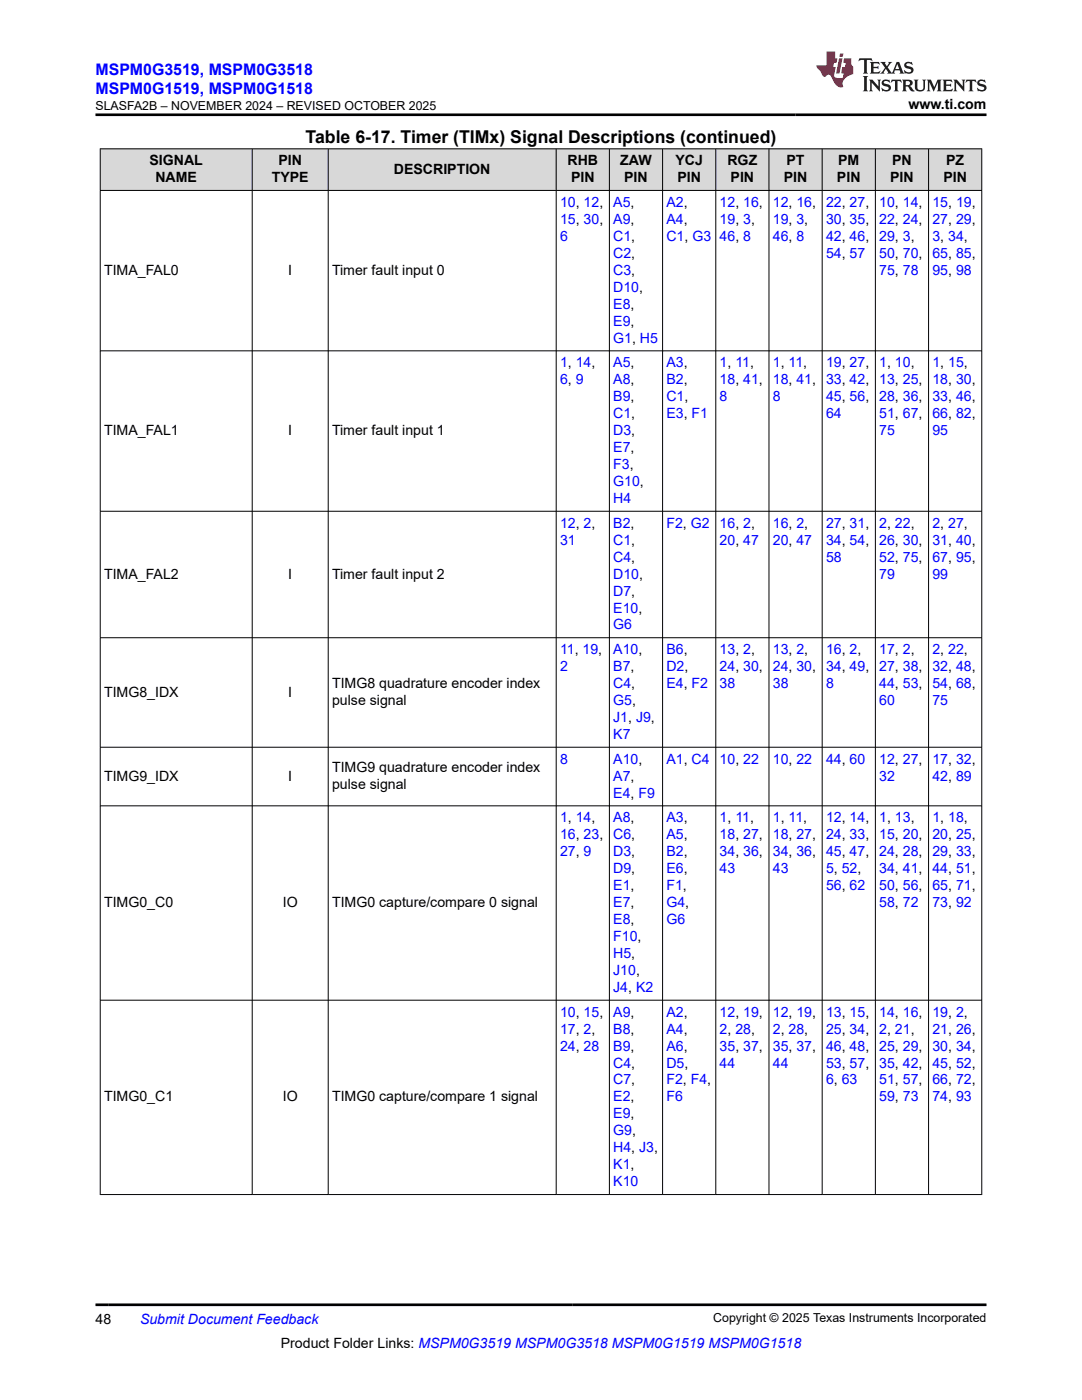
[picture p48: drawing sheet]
<svg xmlns="http://www.w3.org/2000/svg" width="216mm" height="279mm" viewBox="0 0 216 279" stroke-linecap="round" stroke-linejoin="round" font-family="sans-serif">
<defs><g id="words">
<text font-size="3.5" x="61" y="28.5">Table 6-17. Timer (TIMx) Signal Descriptions (continued)</text>
<g font-size="3.2" fill="#00f">
<text x="19.1" y="14.9">MSPM0G3519, MSPM0G3518</text>
<text x="19.1" y="18.7">MSPM0G1519, MSPM0G1518</text>
</g>
<g font-size="2.8">
<text x="181.3" y="21.8">www.ti.com</text>
<text x="29.8" y="33">SIGNAL</text>
<text x="55.6" y="33">PIN</text>
<text x="78.6" y="34.7">DESCRIPTION</text>
<text x="113.2" y="33">RHB</text>
<text x="123.8" y="33">ZAW</text>
<text x="134.8" y="33">YCJ</text>
<text x="145.2" y="33">RGZ</text>
<text x="156.9" y="33">PT</text>
<text x="167.2" y="33">PM</text>
<text x="178" y="33">PN</text>
<text x="188.8" y="33">PZ</text>
<text x="31" y="36.4">NAME</text>
<text x="54.2" y="36.4">TYPE</text>
<text x="113.9" y="36.4">PIN</text>
<text x="124.6" y="36.4">PIN</text>
<text x="135.2" y="36.4">PIN</text>
<text x="145.8" y="36.4">PIN</text>
<text x="156.4" y="36.4">PIN</text>
<text x="167" y="36.4">PIN</text>
<text x="177.6" y="36.4">PIN</text>
<text x="188.2" y="36.4">PIN</text>
<text x="20.8" y="54.8">TIMA_FAL0</text>
<text x="57.5" y="54.8">I</text>
<text x="66.3" y="54.8">Timer fault input 0</text>
<text x="20.8" y="86.8">TIMA_FAL1</text>
<text x="57.5" y="86.8">I</text>
<text x="66.3" y="86.8">Timer fault input 1</text>
<text x="20.8" y="115.5">TIMA_FAL2</text>
<text x="57.5" y="115.5">I</text>
<text x="66.3" y="115.5">Timer fault input 2</text>
<text x="66.3" y="137.3">TIMG8 quadrature encoder index</text>
<text x="20.8" y="139">TIMG8_IDX</text>
<text x="57.5" y="139">I</text>
<text x="66.3" y="140.7">pulse signal</text>
<text x="20.8" y="155.8">TIMG9_IDX</text>
<text x="57.5" y="155.8">I</text>
<text x="66.3" y="154.1">TIMG9 quadrature encoder index</text>
<text x="66.3" y="157.5">pulse signal</text>
<text x="20.8" y="181">TIMG0_C0</text>
<text x="56.4" y="181">IO</text>
<text x="66.3" y="181">TIMG0 capture/compare 0 signal</text>
<text x="20.8" y="219.8">TIMG0_C1</text>
<text x="56.4" y="219.8">IO</text>
<text x="66.3" y="219.8">TIMG0 capture/compare 1 signal</text>
<text x="19.1" y="264.2">48</text>
<text x="56" y="269">Product Folder Links: MSPM0G3519 MSPM0G3518 MSPM0G1519 MSPM0G1518</text>
</g>
<g font-size="2.8" fill="#00f">
<text x="111.8" y="41.3">10, 12,</text>
<text x="122.4" y="41.3">A5,</text>
<text x="133" y="41.3">A2,</text>
<text x="143.6" y="41.3">12, 16,</text>
<text x="154.2" y="41.3">12, 16,</text>
<text x="164.8" y="41.3">22, 27,</text>
<text x="175.4" y="41.3">10, 14,</text>
<text x="186.1" y="41.3">15, 19,</text>
<text x="111.8" y="44.7">15, 30,</text>
<text x="122.4" y="44.7">A9,</text>
<text x="133" y="44.7">A4,</text>
<text x="143.6" y="44.7">19, 3,</text>
<text x="154.2" y="44.7">19, 3,</text>
<text x="164.8" y="44.7">30, 35,</text>
<text x="175.4" y="44.7">22, 24,</text>
<text x="186.1" y="44.7">27, 29,</text>
<text x="111.8" y="48.1">6</text>
<text x="122.4" y="48.1">C1,</text>
<text x="122.4" y="51.4">C2,</text>
<text x="133" y="48.1">C1, G3</text>
<text x="143.6" y="48.1">46, 8</text>
<text x="154.2" y="48.1">46, 8</text>
<text x="164.8" y="48.1">42, 46,</text>
<text x="164.8" y="51.4">54, 57</text>
<text x="175.4" y="48.1">29, 3,</text>
<text x="175.4" y="51.4">50, 70,</text>
<text x="186.1" y="48.1">3, 34,</text>
<text x="186.1" y="51.4">65, 85,</text>
<text x="122.4" y="54.8">C3,</text>
<text x="122.4" y="58.2">D10,</text>
<text x="175.4" y="54.8">75, 78</text>
<text x="186.1" y="54.8">95, 98</text>
<text x="122.4" y="61.6">E8,</text>
<text x="122.4" y="65">E9,</text>
<text x="122.4" y="68.4">G1, H5</text>
<text x="111.8" y="73.3">1, 14,</text>
<text x="111.8" y="76.7">6, 9</text>
<text x="122.4" y="73.3">A5,</text>
<text x="122.4" y="76.7">A8,</text>
<text x="133" y="73.3">A3,</text>
<text x="133" y="76.7">B2,</text>
<text x="143.6" y="73.3">1, 11,</text>
<text x="143.6" y="76.7">18, 41,</text>
<text x="154.2" y="73.3">1, 11,</text>
<text x="154.2" y="76.7">18, 41,</text>
<text x="164.8" y="73.3">19, 27,</text>
<text x="164.8" y="76.7">33, 42,</text>
<text x="175.4" y="73.3">1, 10,</text>
<text x="175.4" y="76.7">13, 25,</text>
<text x="186.1" y="73.3">1, 15,</text>
<text x="186.1" y="76.7">18, 30,</text>
<text x="122.4" y="80.1">B9,</text>
<text x="122.4" y="83.5">C1,</text>
<text x="133" y="80.1">C1,</text>
<text x="133" y="83.5">E3, F1</text>
<text x="143.6" y="80.1">8</text>
<text x="154.2" y="80.1">8</text>
<text x="164.8" y="80.1">45, 56,</text>
<text x="164.8" y="83.5">64</text>
<text x="175.4" y="80.1">28, 36,</text>
<text x="175.4" y="83.5">51, 67,</text>
<text x="186.1" y="80.1">33, 46,</text>
<text x="186.1" y="83.5">66, 82,</text>
<text x="122.4" y="86.8">D3,</text>
<text x="175.4" y="86.8">75</text>
<text x="186.1" y="86.8">95</text>
<text x="122.4" y="90.2">E7,</text>
<text x="122.4" y="93.6">F3,</text>
<text x="122.4" y="97">G10,</text>
<text x="122.4" y="100.4">H4</text>
<text x="111.8" y="105.3">12, 2,</text>
<text x="122.4" y="105.3">B2,</text>
<text x="133" y="105.3">F2, G2</text>
<text x="143.6" y="105.3">16, 2,</text>
<text x="154.2" y="105.3">16, 2,</text>
<text x="164.8" y="105.3">27, 31,</text>
<text x="175.4" y="105.3">2, 22,</text>
<text x="186.1" y="105.3">2, 27,</text>
<text x="111.8" y="108.7">31</text>
<text x="122.4" y="108.7">C1,</text>
<text x="122.4" y="112.1">C4,</text>
<text x="143.6" y="108.7">20, 47</text>
<text x="154.2" y="108.7">20, 47</text>
<text x="164.8" y="108.7">34, 54,</text>
<text x="164.8" y="112.1">58</text>
<text x="175.4" y="108.7">26, 30,</text>
<text x="175.4" y="112.1">52, 75,</text>
<text x="186.1" y="108.7">31, 40,</text>
<text x="186.1" y="112.1">67, 95,</text>
<text x="122.4" y="115.5">D10,</text>
<text x="122.4" y="118.9">D7,</text>
<text x="175.4" y="115.5">79</text>
<text x="186.1" y="115.5">99</text>
<text x="122.4" y="122.2">E10,</text>
<text x="122.4" y="125.6">G6</text>
<text x="111.8" y="130.5">11, 19,</text>
<text x="122.4" y="130.5">A10,</text>
<text x="133" y="130.5">B6,</text>
<text x="143.6" y="130.5">13, 2,</text>
<text x="154.2" y="130.5">13, 2,</text>
<text x="164.8" y="130.5">16, 2,</text>
<text x="175.4" y="130.5">17, 2,</text>
<text x="186.1" y="130.5">2, 22,</text>
<text x="111.8" y="133.9">2</text>
<text x="122.4" y="133.9">B7,</text>
<text x="122.4" y="137.3">C4,</text>
<text x="133" y="133.9">D2,</text>
<text x="133" y="137.3">E4, F2</text>
<text x="143.6" y="133.9">24, 30,</text>
<text x="143.6" y="137.3">38</text>
<text x="154.2" y="133.9">24, 30,</text>
<text x="154.2" y="137.3">38</text>
<text x="164.8" y="133.9">34, 49,</text>
<text x="164.8" y="137.3">8</text>
<text x="175.4" y="133.9">27, 38,</text>
<text x="175.4" y="137.3">44, 53,</text>
<text x="186.1" y="133.9">32, 48,</text>
<text x="186.1" y="137.3">54, 68,</text>
<text x="122.4" y="140.7">G5,</text>
<text x="175.4" y="140.7">60</text>
<text x="186.1" y="140.7">75</text>
<text x="122.4" y="144.1">J1, J9,</text>
<text x="122.4" y="147.5">K7</text>
<text x="111.8" y="152.4">8</text>
<text x="122.4" y="152.4">A10,</text>
<text x="122.4" y="155.8">A7,</text>
<text x="133" y="152.4">A1, C4</text>
<text x="143.6" y="152.4">10, 22</text>
<text x="154.2" y="152.4">10, 22</text>
<text x="164.8" y="152.4">44, 60</text>
<text x="175.4" y="152.4">12, 27,</text>
<text x="175.4" y="155.8">32</text>
<text x="186.1" y="152.4">17, 32,</text>
<text x="186.1" y="155.8">42, 89</text>
<text x="122.4" y="159.2">E4, F9</text>
<text x="111.8" y="164.1">1, 14,</text>
<text x="111.8" y="167.5">16, 23,</text>
<text x="122.4" y="164.1">A8,</text>
<text x="122.4" y="167.5">C6,</text>
<text x="133" y="164.1">A3,</text>
<text x="133" y="167.5">A5,</text>
<text x="143.6" y="164.1">1, 11,</text>
<text x="143.6" y="167.5">18, 27,</text>
<text x="154.2" y="164.1">1, 11,</text>
<text x="154.2" y="167.5">18, 27,</text>
<text x="164.8" y="164.1">12, 14,</text>
<text x="164.8" y="167.5">24, 33,</text>
<text x="175.4" y="164.1">1, 13,</text>
<text x="175.4" y="167.5">15, 20,</text>
<text x="186.1" y="164.1">1, 18,</text>
<text x="186.1" y="167.5">20, 25,</text>
<text x="111.8" y="170.9">27, 9</text>
<text x="122.4" y="170.9">D3,</text>
<text x="133" y="170.9">B2,</text>
<text x="143.6" y="170.9">34, 36,</text>
<text x="154.2" y="170.9">34, 36,</text>
<text x="164.8" y="170.9">45, 47,</text>
<text x="175.4" y="170.9">24, 28,</text>
<text x="186.1" y="170.9">29, 33,</text>
<text x="122.4" y="174.3">D9,</text>
<text x="122.4" y="177.6">E1,</text>
<text x="133" y="174.3">E6,</text>
<text x="133" y="177.6">F1,</text>
<text x="143.6" y="174.3">43</text>
<text x="154.2" y="174.3">43</text>
<text x="164.8" y="174.3">5, 52,</text>
<text x="164.8" y="177.6">56, 62</text>
<text x="175.4" y="174.3">34, 41,</text>
<text x="175.4" y="177.6">50, 56,</text>
<text x="186.1" y="174.3">44, 51,</text>
<text x="186.1" y="177.6">65, 71,</text>
<text x="122.4" y="181">E7,</text>
<text x="122.4" y="184.4">E8,</text>
<text x="133" y="181">G4,</text>
<text x="133" y="184.4">G6</text>
<text x="175.4" y="181">58, 72</text>
<text x="186.1" y="181">73, 92</text>
<text x="122.4" y="187.8">F10,</text>
<text x="122.4" y="191.2">H5,</text>
<text x="122.4" y="194.6">J10,</text>
<text x="122.4" y="198">J4, K2</text>
<text x="111.8" y="202.9">10, 15,</text>
<text x="122.4" y="202.9">A9,</text>
<text x="133" y="202.9">A2,</text>
<text x="143.6" y="202.9">12, 19,</text>
<text x="154.2" y="202.9">12, 19,</text>
<text x="164.8" y="202.9">13, 15,</text>
<text x="175.4" y="202.9">14, 16,</text>
<text x="186.1" y="202.9">19, 2,</text>
<text x="111.8" y="206.3">17, 2,</text>
<text x="111.8" y="209.7">24, 28</text>
<text x="122.4" y="206.3">B8,</text>
<text x="122.4" y="209.7">B9,</text>
<text x="133" y="206.3">A4,</text>
<text x="133" y="209.7">A6,</text>
<text x="143.6" y="206.3">2, 28,</text>
<text x="143.6" y="209.7">35, 37,</text>
<text x="154.2" y="206.3">2, 28,</text>
<text x="154.2" y="209.7">35, 37,</text>
<text x="164.8" y="206.3">25, 34,</text>
<text x="164.8" y="209.7">46, 48,</text>
<text x="175.4" y="206.3">2, 21,</text>
<text x="175.4" y="209.7">25, 29,</text>
<text x="186.1" y="206.3">21, 26,</text>
<text x="186.1" y="209.7">30, 34,</text>
<text x="122.4" y="213">C4,</text>
<text x="133" y="213">D5,</text>
<text x="143.6" y="213">44</text>
<text x="154.2" y="213">44</text>
<text x="164.8" y="213">53, 57,</text>
<text x="175.4" y="213">35, 42,</text>
<text x="186.1" y="213">45, 52,</text>
<text x="122.4" y="216.4">C7,</text>
<text x="122.4" y="219.8">E2,</text>
<text x="133" y="216.4">F2, F4,</text>
<text x="133" y="219.8">F6</text>
<text x="164.8" y="216.4">6, 63</text>
<text x="175.4" y="216.4">51, 57,</text>
<text x="175.4" y="219.8">59, 73</text>
<text x="186.1" y="216.4">66, 72,</text>
<text x="186.1" y="219.8">74, 93</text>
<text x="122.4" y="223.2">E9,</text>
<text x="122.4" y="226.6">G9,</text>
<text x="122.4" y="230">H4, J3,</text>
<text x="122.4" y="233.4">K1,</text>
<text x="122.4" y="236.8">K10</text>
<text x="27.9" y="264.2">Submit Document Feedback</text>
</g>
<g font-size="2.5">
<text x="19.1" y="21.9">SLASFA2B – NOVEMBER 2024 – REVISED OCTOBER 2025</text>
<text x="142.3" y="263.9">Copyright © 2025 Texas Instruments Incorporated</text>
</g>
</g></defs>
<g fill="#d8d8d8">
<path d="M20 29.7h175.9v8.3h-175.9z" fill-rule="evenodd"/>
<path d="M20.1 29.8h30.2v8.1h-30.2z" fill-rule="evenodd"/>
<path d="M50.4 29.8h15v8.1h-15z" fill-rule="evenodd"/>
<path d="M65.6 29.8h45.3v8.1h-45.3z" fill-rule="evenodd"/>
<path d="M111 29.8h10.5v8.1h-10.5z" fill-rule="evenodd"/>
<path d="M121.7 29.8h10.5v8.1h-10.5z" fill-rule="evenodd"/>
<path d="M132.3 29.8h10.5v8.1h-10.5z" fill-rule="evenodd"/>
<path d="M142.9 29.8h10.5v8.1h-10.5z" fill-rule="evenodd"/>
<path d="M153.5 29.8h10.5v8.1h-10.5z" fill-rule="evenodd"/>
<path d="M164.1 29.8h10.5v8.1h-10.5z" fill-rule="evenodd"/>
<path d="M174.7 29.8h10.5v8.1h-10.5z" fill-rule="evenodd"/>
<path d="M185.3 29.8h10.5v8.1h-10.5z" fill-rule="evenodd"/>
</g>
<g fill="none" stroke="#000" stroke-width=".2">
<path d="M19.9 29.7h176.1M19.9 38h176.1M20 29.6v208.9M50.3 29.6v208.9M65.5 29.6v208.9M111 29.6v208.9M121.6 29.6v208.9M132.2 29.6v208.9M142.8 29.6v208.9M153.4 29.6v208.9M164.1 29.6v208.9M174.7 29.6v208.9"/>
<path d="M185.3 29.6v208.9M195.9 29.6v208.9M19.9 70h176.1M19.9 102h176.1M19.9 127.3h176.1M19.9 149.1h176.1M19.9 160.8h176.1M19.9 199.6h176.1M19.9 238.4h176.1"/>
</g>
<path d="M171.5 11.6l-.2 .6 .5-.2h.6v.1v2.2l-.2 .4h1l-.2-.4v-2.2v-.1h.5l.6 .2-.2-.6zM173.6 12.4l.2 .3v1.6l-.2 .4h1.9l.1-.6a1.08 1.08 0 0 1-1.3 .2v-.7h.6l.4 .2v-.7l-.4 .2h-.6v-.5l.2-.2a1 1 0 0 1 1 .3l-.1-.5zM175.7 12.4l.9 1.1-1 1.2h.9l-.2-.2 .5-.8 .4 .8-.2 .2h1.6l-.2-.2 .2-.5h.9l.1 .5-.1 .2h.9l-.2-.4-.8-1.9h-.5l-.9 2.1-.9-1.1 .9-1h-.8l.2 .2-.4 .6-.4-.6 .2-.2zM179 12.8l.4 1h-.7zM180.7 12.5a.65 .65 0 0 0-.2 .7 .65 .65 0 0 0 .6 .5l.6 .1 .1 .3a.79 .79 0 0 1-.7 .4 .79 .79 0 0 1-.7-.5l.1 .7 .2-.1a.93 .93 0 0 0 1.1 0 .93 .93 0 0 0 .4-.9 1.46 1.46 0 0 0-1.2-.6l-.1-.3a1.09 1.09 0 0 1 1.2 .2l-.2-.6-.1 .1-.5-.2zM172.2 15.2l.2 .4v2.2l-.2 .4h1l-.2-.4v-2.2l.2-.4zM173.4 15.9l.2 .4v1.5l-.2 .4h.8l-.3-.4 .1-1.3 1.6 1.8v-2l.2-.4h-.7l.1 .2 .1 1.1-1.2-1.3zM176.2 16a.65 .65 0 0 0-.2 .8 .65 .65 0 0 0 .6 .4l.6 .2 .1 .2a.79 .79 0 0 1-.7 .4 .79 .79 0 0 1-.7-.5l.1 .7 .2-.1a.93 .93 0 0 0 1.1 .1 .93 .93 0 0 0 .4-1 1.46 1.46 0 0 0-1.2-.5l-.1-.4a1.09 1.09 0 0 1 1.2 .2l-.1-.6-.2 .1-.5-.1zM177.9 15.9l-.1 .6a.63 .63 0 0 1 .8-.3v1.6l-.3 .4h1l-.2-.4v-1.6a.66 .66 0 0 1 .8 .3l-.1-.6zM180 15.9l.2 .4v1.5l-.2 .4h1l-.2-.2-.1-.7h.5l.1 .2a.79 .79 0 0 0 1.2 .6l-1-.9a.61 .61 0 0 0 .6-.6 .61 .61 0 0 0-.5-.7zM180.8 16.2h.1a.47 .47 0 0 1 .5 .1 .47 .47 0 0 1 .1 .5l-.1 .1-.7 .1zM182.3 15.9l.2 .2a2.27 2.27 0 0 0 .4 2 1.04 1.04 0 0 0 1.7-.7v-1.3l.2-.2h-.8l.2 .4v1.1a.6 .6 0 0 1-.6 .6 .6 .6 0 0 1-.6-.6v-1.1l.3-.4zM184.9 15.9l.2 .4v1.5l-.2 .4h.8l-.3-.4v-1.4l.9 1.9 .9-1.9v1.4l-.3 .4h1l-.2-.4v-1.5l.2-.4h-.8l-.7 1.5-.6-1.5zM188.1 15.9l.2 .4v1.5l-.2 .4h1.9l.1-.6a1.09 1.09 0 0 1-1.3 .2v-.7h.6l.4 .2v-.6l-.4 .2h-.6v-.6l.2-.1a1.01 1.01 0 0 1 1 .3l-.1-.6zM190.2 15.9l.3 .4v1.5l-.3 .4h.8l-.2-.4v-1.3l1.6 1.8v-2l.2-.4h-.7l.2 .2v1.1l-1.2-1.3zM192.8 15.9l-.1 .6a.63 .63 0 0 1 .8-.3v1.6l-.3 .4h1l-.2-.4v-1.6a.66 .66 0 0 1 .8 .3l-.1-.6zM195.2 16a.65 .65 0 0 0-.2 .8 .65 .65 0 0 0 .6 .4l.6 .2 .2 .2a.79 .79 0 0 1-.7 .4 .79 .79 0 0 1-.7-.5l.1 .7 .2-.1a.93 .93 0 0 0 1 .1 .93 .93 0 0 0 .5-1 1.46 1.46 0 0 0-1.3-.5v-.4a1.09 1.09 0 0 1 1.2 .2l-.2-.6-.2 .1-.5-.1z" fill="#231f20"/>
<path d="M164.9 10.3v2.7h-2l.1 .4 .8 1a.95 .95 0 0 0 1 .9 .59 .59 0 0 1 .5-.4 .59 .59 0 0 1 .5 .3l.4 .8a1.59 1.59 0 0 0 2.1 1.4 1.61 1.61 0 0 1 1-2.3l1-.3-.1-1.5a1.59 1.59 0 0 1-.3-1.7h-1.5l-.2 .9h.6l-.2 .9h-.5l-.2 .9v.3l.4 .1-.1 .9h-.7a.73 .73 0 0 1-1-.7l.3-1.5h-.5l.1-.9h.5l.2-.9h-.5v-1.3zM167.4 11.6l-.6 3.1h.7l.6-3.1zM167.6 10.7l-.1 .6h.7l.1-.6z" fill="#ed1c24"/>
<path d="M19.1 22.9h177.8M19.1 260.4h177.8" fill="none" stroke="#000" stroke-width=".53"/>
<use href="#words"/>
</svg>
